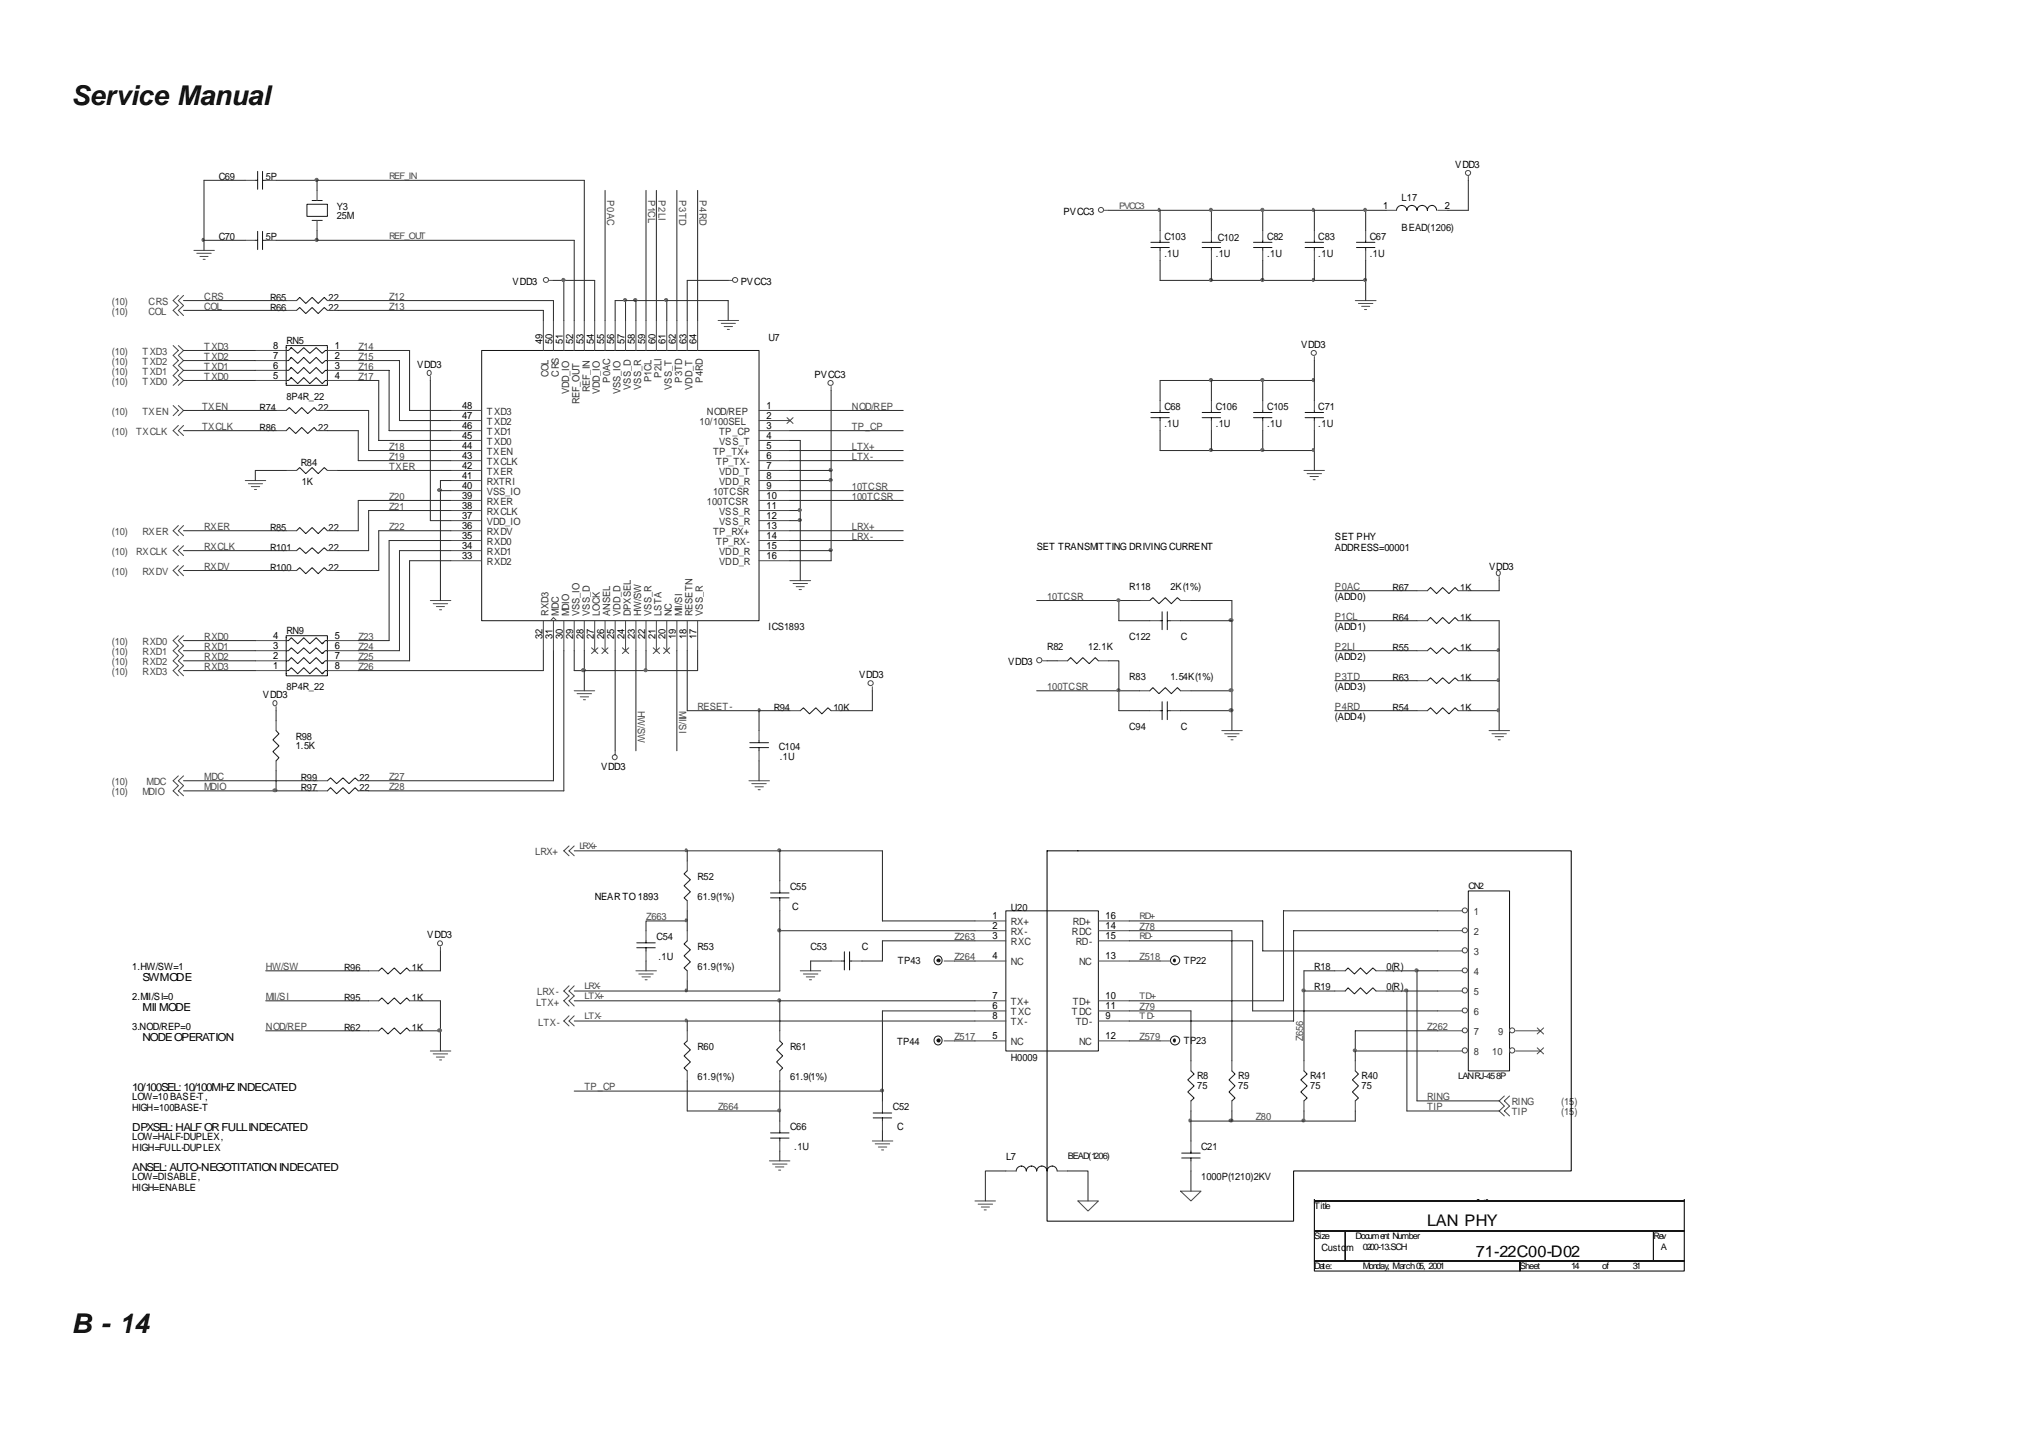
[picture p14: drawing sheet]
<svg xmlns="http://www.w3.org/2000/svg" width="297mm" height="210mm" viewBox="0 0 297 210" stroke-linecap="round" stroke-linejoin="round" font-family="sans-serif">
<defs><g id="words">
<g font-size="4">
<text x="10.5" y="15.4">Service Manual</text>
<text x="10.5" y="195.6">B - 14</text>
</g>
<g font-size="2.3">
<text x="206.6" y="175.8">ÂÅ¤Ñ¹q¸£</text>
<text x="209.6" y="179.9">LAN PHY</text>
<text x="216.7" y="184.5">71-22C00-D02</text>
</g>
<g font-size="1.6">
<text x="20.9" y="144">SW MODE</text>
<text x="20.9" y="148.4">MII MODE</text>
<text x="20.9" y="152.8">NODE OPERATION</text>
<text x="19.4" y="160.1">10/100SEL: 10/100MHZ INDECATED</text>
<text x="19.4" y="166">DPXSEL: HALF OR FULL INDECATED</text>
<text x="19.4" y="171.9">ANSEL: AUTO-NEGOTITATION INDECATED</text>
</g>
<g font-size="1.5" fill="#0d0d0d">
<text x="32.1" y="26.4">C69</text>
<text x="39.1" y="26.4">5P</text>
<text x="205.8" y="29.5">L17</text>
<text x="32.1" y="35.2">C70</text>
<text x="39.1" y="35.2">5P</text>
<text x="49.5" y="30.8">Y3</text>
<text x="49.5" y="32.1">25M</text>
<text x="171" y="35.2">C103</text>
<text x="178.8" y="35.4">C102</text>
<text x="186" y="35.2">C82</text>
<text x="193.6" y="35.2">C83</text>
<text x="201.1" y="35.2">C67</text>
<text x="205.8" y="33.9">BEAD(1206)</text>
<text x="171" y="37.7">.1U</text>
<text x="178.5" y="37.7">.1U</text>
<text x="186" y="37.7">.1U</text>
<text x="193.6" y="37.7">.1U</text>
<text x="201.1" y="37.7">.1U</text>
<text x="39.6" y="44.2">R65</text>
<text x="39.6" y="45.6">R66</text>
<text x="48.2" y="44.2">22</text>
<text x="48.2" y="45.6">22</text>
<text x="42.1" y="50.5">RN5</text>
<text x="112.8" y="50">U7</text>
<text x="42.1" y="58.7">8P4R_22</text>
<text x="38.1" y="60.3">R74</text>
<text x="38.1" y="63.3">R86</text>
<text x="46.7" y="60.3">22</text>
<text x="46.7" y="63.3">22</text>
<text x="171" y="60.2">C68</text>
<text x="171" y="62.7">.1U</text>
<text x="178.5" y="60.2">C106</text>
<text x="178.5" y="62.7">.1U</text>
<text x="186" y="60.2">C105</text>
<text x="186" y="62.7">.1U</text>
<text x="193.6" y="60.2">C71</text>
<text x="193.6" y="62.7">.1U</text>
<text x="44.2" y="68.4">R84</text>
<text x="44.3" y="71.2">1K</text>
<text x="39.6" y="77.9">R85</text>
<text x="48.2" y="77.9">22</text>
<text x="39.6" y="80.9">R101</text>
<text x="39.6" y="83.8">R100</text>
<text x="48.2" y="80.9">22</text>
<text x="48.2" y="83.8">22</text>
<text x="165.8" y="86.6">R118</text>
<text x="171.9" y="86.6">2K(1%)</text>
<text x="204.5" y="86.7">R67</text>
<text x="214.4" y="86.7">1K</text>
<text x="42.1" y="93.1">RN9</text>
<text x="112.8" y="92.5">ICS1893</text>
<text x="153.7" y="95.4">R82</text>
<text x="159.8" y="95.4">12.1K</text>
<text x="165.8" y="93.9">C122</text>
<text x="173.4" y="93.9">C</text>
<text x="204.5" y="95.6">R55</text>
<text x="204.5" y="91.2">R64</text>
<text x="214.4" y="95.6">1K</text>
<text x="214.4" y="91.2">1K</text>
<text x="42.1" y="101.3">8P4R_22</text>
<text x="165.8" y="99.8">R83</text>
<text x="171.9" y="99.8">1.54K(1%)</text>
<text x="204.5" y="100">R63</text>
<text x="214.4" y="100">1K</text>
<text x="113.6" y="104.4">R94</text>
<text x="122.4" y="104.4">10K</text>
<text x="165.8" y="107.2">C94</text>
<text x="173.4" y="107.2">C</text>
<text x="204.5" y="104.4">R54</text>
<text x="214.4" y="104.4">1K</text>
<text x="43.4" y="108.6">R98</text>
<text x="43.4" y="109.9">1.5K</text>
<text x="114.4" y="110.1">C104</text>
<text x="114.5" y="111.6">.1U</text>
<text x="44.2" y="114.6">R99</text>
<text x="44.2" y="116.1">R97</text>
<text x="52.8" y="114.6">22</text>
<text x="52.8" y="116.1">22</text>
<text x="102.4" y="129.2">R52</text>
<text x="116" y="130.6">C55</text>
<text x="102.4" y="132.1">61.9(1%)</text>
<text x="116.3" y="133.6">C</text>
<text x="148.4" y="133.7">U20</text>
<text x="50.5" y="142.5">R96</text>
<text x="60.5" y="142.5">1K</text>
<text x="96.4" y="138">C54</text>
<text x="96.7" y="140.9">.1U</text>
<text x="102.4" y="139.5">R53</text>
<text x="102.4" y="142.4">61.9(1%)</text>
<text x="119" y="139.5">C53</text>
<text x="126.6" y="139.5">C</text>
<text x="131.8" y="141.5">TP43</text>
<text x="173.8" y="141.5">TP22</text>
<text x="193" y="142.4">R18</text>
<text x="203.6" y="142.4">0(R)</text>
<text x="50.5" y="147">R95</text>
<text x="60.5" y="147">1K</text>
<text x="193" y="145.3">R19</text>
<text x="203.6" y="145.3">0(R)</text>
<text x="50.5" y="151.4">R62</text>
<text x="60.5" y="151.4">1K</text>
<text x="102.4" y="154.2">R60</text>
<text x="116" y="154.2">R61</text>
<text x="131.7" y="153.4">TP44</text>
<text x="148.4" y="155.8">H0009</text>
<text x="173.8" y="153.3">TP23</text>
<text x="102.4" y="158.6">61.9(1%)</text>
<text x="116" y="158.6">61.9(1%)</text>
<text x="175.8" y="158.4">R8</text>
<text x="175.8" y="159.9">75</text>
<text x="181.8" y="158.4">R9</text>
<text x="181.8" y="159.9">75</text>
<text x="192.4" y="158.4">R41</text>
<text x="192.4" y="159.9">75</text>
<text x="199.9" y="158.4">R40</text>
<text x="199.9" y="159.9">75</text>
<text x="116" y="165.9">C66</text>
<text x="131.1" y="163">C52</text>
<text x="131.7" y="165.9">C</text>
<text x="116.6" y="168.9">.1U</text>
<text x="147.7" y="170.3">L7</text>
<text x="176.4" y="168.9">C21</text>
<text x="176.4" y="173.3">1000P(1210)2KV</text>
</g>
<g font-size="1.5" fill="#4a4a4a">
<text x="89.1" y="29.4" transform="rotate(90 89.1 29.4)">P0AC</text>
<text x="95.2" y="29.4" transform="rotate(90 95.2 29.4)">P1CL</text>
<text x="96.7" y="29.4" transform="rotate(90 96.7 29.4)">P2LI</text>
<text x="99.7" y="29.4" transform="rotate(90 99.7 29.4)">P3TD</text>
<text x="102.7" y="29.4" transform="rotate(90 102.7 29.4)">P4RD</text>
<text x="16.4" y="44.8">(10)</text>
<text x="16.4" y="46.2">(10)</text>
<text x="21.8" y="44.8">CRS</text>
<text x="21.8" y="46.2">COL</text>
<text x="30" y="44">CRS</text>
<text x="30" y="45.5">COL</text>
<text x="57.1" y="44">Z12</text>
<text x="57.1" y="45.5">Z13</text>
<text x="16.4" y="53.6">(10)</text>
<text x="16.4" y="52.1">(10)</text>
<text x="20.9" y="53.6">TXD2</text>
<text x="20.9" y="52.1">TXD3</text>
<text x="30" y="51.4">TXD3</text>
<text x="30" y="52.8">TXD2</text>
<text x="52.6" y="52.8">Z15</text>
<text x="52.6" y="51.4">Z14</text>
<text x="16.4" y="56.5">(10)</text>
<text x="16.4" y="55">(10)</text>
<text x="20.9" y="56.5">TXD0</text>
<text x="20.9" y="55">TXD1</text>
<text x="30" y="55.8">TXD0</text>
<text x="30" y="54.3">TXD1</text>
<text x="52.6" y="55.8">Z17</text>
<text x="52.6" y="54.3">Z16</text>
<text x="16.4" y="63.8">(10)</text>
<text x="16.4" y="60.9">(10)</text>
<text x="20" y="63.8">TXCLK</text>
<text x="20.9" y="60.9">TXEN</text>
<text x="29.7" y="60.2">TXEN</text>
<text x="29.7" y="63.1">TXCLK</text>
<text x="125.1" y="60.2">NOD/REP</text>
<text x="125.1" y="63.1">TP_CP</text>
<text x="57.1" y="66">Z18</text>
<text x="57.1" y="67.5">Z19</text>
<text x="57.1" y="69">TXER</text>
<text x="125.1" y="67.5">LTX-</text>
<text x="125.1" y="66">LTX+</text>
<text x="125.1" y="71.9">10TCSR</text>
<text x="30" y="77.8">RXER</text>
<text x="57.1" y="73.4">Z20</text>
<text x="57.1" y="74.9">Z21</text>
<text x="57.1" y="77.8">Z22</text>
<text x="125.1" y="77.8">LRX+</text>
<text x="125.1" y="73.4">100TCSR</text>
<text x="16.4" y="81.5">(10)</text>
<text x="16.4" y="78.5">(10)</text>
<text x="20" y="81.5">RXCLK</text>
<text x="20.9" y="78.5">RXER</text>
<text x="30" y="80.7">RXCLK</text>
<text x="30" y="83.7">RXDV</text>
<text x="125.1" y="79.3">LRX-</text>
<text x="16.4" y="84.4">(10)</text>
<text x="20.9" y="84.4">RXDV</text>
<text x="153.7" y="88.1">10TCSR</text>
<text x="196" y="86.6">P0AC</text>
<text x="16.4" y="94.7">(10)</text>
<text x="20.9" y="94.7">RXD0</text>
<text x="30" y="93.9">RXD0</text>
<text x="30" y="95.4">RXD1</text>
<text x="52.6" y="93.9">Z23</text>
<text x="52.6" y="95.4">Z24</text>
<text x="196" y="95.4">P2LI</text>
<text x="196" y="91">P1CL</text>
<text x="16.4" y="96.1">(10)</text>
<text x="16.4" y="97.6">(10)</text>
<text x="16.4" y="99.1">(10)</text>
<text x="20.9" y="96.1">RXD1</text>
<text x="20.9" y="97.6">RXD2</text>
<text x="20.9" y="99.1">RXD3</text>
<text x="30" y="96.9">RXD2</text>
<text x="30" y="98.3">RXD3</text>
<text x="52.6" y="96.9">Z25</text>
<text x="52.6" y="98.3">Z26</text>
<text x="153.7" y="101.3">100TCSR</text>
<text x="196" y="99.8">P3TD</text>
<text x="93.7" y="104.4" transform="rotate(90 93.7 104.4)">HW/SW</text>
<text x="99.7" y="104.4" transform="rotate(90 99.7 104.4)">MII/SI</text>
<text x="102.4" y="104.2">RESET-</text>
<text x="196" y="104.2">P4RD</text>
<text x="16.4" y="115.2">(10)</text>
<text x="16.4" y="116.7">(10)</text>
<text x="20.9" y="116.7">MDIO</text>
<text x="21.5" y="115.2">MDC</text>
<text x="30" y="114.5">MDC</text>
<text x="30" y="116">MDIO</text>
<text x="57.1" y="116">Z28</text>
<text x="57.1" y="114.5">Z27</text>
<text x="78.6" y="125.5">LRX+</text>
<text x="94.9" y="135.1">Z663</text>
<text x="167.3" y="136.5">Z78</text>
<text x="39.1" y="142.4">HW/SW</text>
<text x="140.1" y="138">Z263</text>
<text x="140.1" y="140.9">Z264</text>
<text x="167.3" y="140.9">Z518</text>
<text x="39.1" y="146.8">MII/SI</text>
<text x="78.7" y="147.7">LTX+</text>
<text x="78.9" y="146.1">LRX-</text>
<text x="167.3" y="148.3">Z79</text>
<text x="39.1" y="151.2">NOD/REP</text>
<text x="79" y="150.6">LTX-</text>
<text x="140.1" y="152.7">Z517</text>
<text x="167.3" y="152.7">Z579</text>
<text x="191.3" y="152.8" transform="rotate(-90 191.3 152.8)">Z656</text>
<text x="209.6" y="151.2">Z262</text>
<text x="85.8" y="160">TP_CP</text>
<text x="209.6" y="161.5">RING</text>
<text x="105.4" y="163">Z664</text>
<text x="184.4" y="164.4">Z80</text>
<text x="209.6" y="163">TIP</text>
<text x="222" y="162.2">RING</text>
<text x="222" y="163.7">TIP</text>
<text x="229.2" y="162.2">(15)</text>
<text x="229.2" y="163.7">(15)</text>
</g>
<g font-size="1.5">
<text x="213.7" y="24.6">VDD3</text>
<text x="156.1" y="31.5">PVCC3</text>
<text x="203.1" y="30.7">1</text>
<text x="212.2" y="30.7">2</text>
<text x="75.2" y="41.8">VDD3</text>
<text x="108.8" y="41.8">PVCC3</text>
<text x="40.1" y="51.2">8</text>
<text x="40.1" y="52.7">7</text>
<text x="49.2" y="51.2">1</text>
<text x="49.2" y="52.7">2</text>
<text x="61.2" y="54">VDD3</text>
<text x="79.7" y="50.4" transform="rotate(-90 79.7 50.4)">49</text>
<text x="81.1" y="50.4" transform="rotate(-90 81.1 50.4)">50</text>
<text x="82.7" y="50.4" transform="rotate(-90 82.7 50.4)">51</text>
<text x="84.2" y="50.4" transform="rotate(-90 84.2 50.4)">52</text>
<text x="85.7" y="50.4" transform="rotate(-90 85.7 50.4)">53</text>
<text x="87.2" y="50.4" transform="rotate(-90 87.2 50.4)">54</text>
<text x="88.7" y="50.4" transform="rotate(-90 88.7 50.4)">55</text>
<text x="90.2" y="50.4" transform="rotate(-90 90.2 50.4)">56</text>
<text x="91.7" y="50.4" transform="rotate(-90 91.7 50.4)">57</text>
<text x="93.2" y="50.4" transform="rotate(-90 93.2 50.4)">58</text>
<text x="94.7" y="50.4" transform="rotate(-90 94.7 50.4)">59</text>
<text x="96.2" y="50.4" transform="rotate(-90 96.2 50.4)">60</text>
<text x="97.7" y="50.4" transform="rotate(-90 97.7 50.4)">61</text>
<text x="99.3" y="50.4" transform="rotate(-90 99.3 50.4)">62</text>
<text x="100.8" y="50.4" transform="rotate(-90 100.8 50.4)">63</text>
<text x="102.3" y="50.4" transform="rotate(-90 102.3 50.4)">64</text>
<text x="191" y="51.1">VDD3</text>
<text x="40.1" y="54.2">6</text>
<text x="40.1" y="55.6">5</text>
<text x="49.2" y="54.2">3</text>
<text x="49.2" y="55.6">4</text>
<text x="119.6" y="55.5">PVCC3</text>
<text x="67.9" y="65.9">44</text>
<text x="67.9" y="64.4">45</text>
<text x="67.9" y="63">46</text>
<text x="67.9" y="61.5">47</text>
<text x="67.9" y="60">48</text>
<text x="112.5" y="60">1</text>
<text x="112.5" y="61.5">2</text>
<text x="112.5" y="63">3</text>
<text x="112.5" y="64.4">4</text>
<text x="112.5" y="65.9">5</text>
<text x="67.9" y="71.8">40</text>
<text x="67.9" y="70.3">41</text>
<text x="67.9" y="68.8">42</text>
<text x="67.9" y="67.4">43</text>
<text x="112.5" y="67.4">6</text>
<text x="112.5" y="68.8">7</text>
<text x="112.5" y="70.3">8</text>
<text x="112.5" y="71.8">9</text>
<text x="67.9" y="77.6">36</text>
<text x="67.9" y="76.2">37</text>
<text x="67.9" y="74.7">38</text>
<text x="67.9" y="73.2">39</text>
<text x="112.5" y="73.2">10</text>
<text x="112.5" y="74.7">11</text>
<text x="112.5" y="76.2">12</text>
<text x="112.5" y="77.6">13</text>
<text x="67.9" y="82">33</text>
<text x="67.9" y="80.6">34</text>
<text x="67.9" y="79.1">35</text>
<text x="112.5" y="79.1">14</text>
<text x="112.5" y="80.6">15</text>
<text x="112.5" y="82">16</text>
<text x="152.3" y="80.7">SET TRANSMITTING DRIVING CURRENT</text>
<text x="196" y="79.3">SET PHY</text>
<text x="196" y="80.9">ADDRESS=00001</text>
<text x="218.6" y="83.7">VDD3</text>
<text x="196" y="88.1">(ADD0)</text>
<text x="40.1" y="95.3">3</text>
<text x="40.1" y="93.8">4</text>
<text x="49.2" y="95.3">6</text>
<text x="49.2" y="93.8">5</text>
<text x="79.7" y="93.8" transform="rotate(-90 79.7 93.8)">32</text>
<text x="81.1" y="93.8" transform="rotate(-90 81.1 93.8)">31</text>
<text x="82.7" y="93.8" transform="rotate(-90 82.7 93.8)">30</text>
<text x="84.2" y="93.8" transform="rotate(-90 84.2 93.8)">29</text>
<text x="85.7" y="93.8" transform="rotate(-90 85.7 93.8)">28</text>
<text x="87.2" y="93.8" transform="rotate(-90 87.2 93.8)">27</text>
<text x="88.7" y="93.8" transform="rotate(-90 88.7 93.8)">26</text>
<text x="90.2" y="93.8" transform="rotate(-90 90.2 93.8)">25</text>
<text x="91.7" y="93.8" transform="rotate(-90 91.7 93.8)">24</text>
<text x="93.2" y="93.8" transform="rotate(-90 93.2 93.8)">23</text>
<text x="94.7" y="93.8" transform="rotate(-90 94.7 93.8)">22</text>
<text x="96.2" y="93.8" transform="rotate(-90 96.2 93.8)">21</text>
<text x="97.7" y="93.8" transform="rotate(-90 97.7 93.8)">20</text>
<text x="99.3" y="93.8" transform="rotate(-90 99.3 93.8)">19</text>
<text x="100.8" y="93.8" transform="rotate(-90 100.8 93.8)">18</text>
<text x="102.3" y="93.8" transform="rotate(-90 102.3 93.8)">17</text>
<text x="196" y="92.5">(ADD1)</text>
<text x="40.1" y="98.2">1</text>
<text x="40.1" y="96.7">2</text>
<text x="49.2" y="98.2">8</text>
<text x="49.2" y="96.7">7</text>
<text x="126.1" y="99.5">VDD3</text>
<text x="148" y="97.6">VDD3</text>
<text x="196" y="96.9">(ADD2)</text>
<text x="196" y="101.3">(ADD3)</text>
<text x="38.6" y="102.5">VDD3</text>
<text x="196" y="105.7">(ADD4)</text>
<text x="88.2" y="113">VDD3</text>
<text x="62.7" y="137.7">VDD3</text>
<text x="87.4" y="132.1">NEAR TO 1893</text>
<text x="145.7" y="134.9">1</text>
<text x="145.7" y="136.4">2</text>
<text x="145.7" y="137.8">3</text>
<text x="162.3" y="134.9">16</text>
<text x="162.3" y="136.4">14</text>
<text x="162.3" y="137.8">15</text>
<text x="19.4" y="142.4">1.HW/SW=1</text>
<text x="145.7" y="140.8">4</text>
<text x="162.3" y="140.8">13</text>
<text x="19.4" y="146.8">2.MII/SI=0</text>
<text x="145.7" y="146.7">7</text>
<text x="145.7" y="148.1">6</text>
<text x="145.7" y="149.6">8</text>
<text x="162.3" y="146.7">10</text>
<text x="162.3" y="148.1">11</text>
<text x="162.3" y="149.6">9</text>
<text x="19.4" y="151.2">3.NOD/REP=0</text>
<text x="145.7" y="152.5">5</text>
<text x="162.3" y="152.5">12</text>
<text x="19.4" y="161.5">LOW=10 BASE-T,</text>
<text x="19.4" y="163.1">HIGH=100BASE-T</text>
<text x="19.4" y="167.4">LOW=HALF-DUPLEX,</text>
<text x="19.4" y="169">HIGH=FULL-DUPLEX</text>
<text x="19.4" y="173.3">LOW=DISABLE,</text>
<text x="19.4" y="174.9">HIGH=ENABLE</text>
<text x="194" y="183.7">Custom</text>
</g>
<g font-size="1.5" fill="#343434">
<text x="80.5" y="55.3" transform="rotate(-90 80.5 55.3)">COL</text>
<text x="82.1" y="55.3" transform="rotate(-90 82.1 55.3)">CRS</text>
<text x="83.5" y="57.8" transform="rotate(-90 83.5 57.8)">VDD_IO</text>
<text x="85.1" y="59.2" transform="rotate(-90 85.1 59.2)">REF_OUT</text>
<text x="86.6" y="57.5" transform="rotate(-90 86.6 57.5)">REF_IN</text>
<text x="88.1" y="57.8" transform="rotate(-90 88.1 57.8)">VDD_IO</text>
<text x="89.6" y="56.2" transform="rotate(-90 89.6 56.2)">P0AC</text>
<text x="91.1" y="57.8" transform="rotate(-90 91.1 57.8)">VSS_IO</text>
<text x="92.6" y="57.2" transform="rotate(-90 92.6 57.2)">VSS_D</text>
<text x="94.1" y="57.2" transform="rotate(-90 94.1 57.2)">VSS_R</text>
<text x="95.7" y="56" transform="rotate(-90 95.7 56)">P1CL</text>
<text x="97.1" y="55.4" transform="rotate(-90 97.1 55.4)">P2LI</text>
<text x="98.7" y="57.2" transform="rotate(-90 98.7 57.2)">VSS_T</text>
<text x="100.1" y="56.2" transform="rotate(-90 100.1 56.2)">P3TD</text>
<text x="101.7" y="57.2" transform="rotate(-90 101.7 57.2)">VDD_T</text>
<text x="103.2" y="56.2" transform="rotate(-90 103.2 56.2)">P4RD</text>
<text x="71.5" y="65.3">TXD0</text>
<text x="71.5" y="63.8">TXD1</text>
<text x="71.5" y="62.4">TXD2</text>
<text x="71.5" y="60.9">TXD3</text>
<text x="102.7" y="62.4">10/100SEL</text>
<text x="103.8" y="60.9">NOD/REP</text>
<text x="105.6" y="63.8">TP_CP</text>
<text x="105.6" y="65.3">VSS_T</text>
<text x="71.5" y="71.2">RXTRI</text>
<text x="71.5" y="69.7">TXER</text>
<text x="71.5" y="68.2">TXCLK</text>
<text x="71.5" y="66.8">TXEN</text>
<text x="104.7" y="66.8">TP_TX+</text>
<text x="105.1" y="68.2">TP_TX-</text>
<text x="105.6" y="69.7">VDD_T</text>
<text x="105.6" y="71.2">VDD_R</text>
<text x="71.5" y="77.1">VDD_IO</text>
<text x="71.5" y="75.6">RXCLK</text>
<text x="71.5" y="74.1">RXER</text>
<text x="71.5" y="72.7">VSS_IO</text>
<text x="103.8" y="74.1">100TCSR</text>
<text x="104.7" y="72.7">10TCSR</text>
<text x="105.6" y="75.6">VSS_R</text>
<text x="105.6" y="77.1">VSS_R</text>
<text x="71.5" y="82.9">RXD2</text>
<text x="71.5" y="81.5">RXD1</text>
<text x="71.5" y="80">RXD0</text>
<text x="71.5" y="78.5">RXDV</text>
<text x="104.7" y="78.5">TP_RX+</text>
<text x="105.1" y="80">TP_RX-</text>
<text x="105.6" y="81.5">VDD_R</text>
<text x="105.6" y="82.9">VDD_R</text>
<text x="80.5" y="90.4" transform="rotate(-90 80.5 90.4)">RXD3</text>
<text x="82.1" y="90.4" transform="rotate(-90 82.1 90.4)">MDC</text>
<text x="83.5" y="90.4" transform="rotate(-90 83.5 90.4)">MDIO</text>
<text x="85.1" y="90.4" transform="rotate(-90 85.1 90.4)">VSS_IO</text>
<text x="86.6" y="90.4" transform="rotate(-90 86.6 90.4)">VSS_D</text>
<text x="88.1" y="90.4" transform="rotate(-90 88.1 90.4)">LOCK</text>
<text x="89.6" y="90.4" transform="rotate(-90 89.6 90.4)">ANSEL</text>
<text x="91.1" y="90.4" transform="rotate(-90 91.1 90.4)">VDD_D</text>
<text x="92.6" y="90.4" transform="rotate(-90 92.6 90.4)">DPXSEL</text>
<text x="94.1" y="90.4" transform="rotate(-90 94.1 90.4)">HW/SW</text>
<text x="95.7" y="90.4" transform="rotate(-90 95.7 90.4)">VSS_R</text>
<text x="97.1" y="90.4" transform="rotate(-90 97.1 90.4)">LSTA</text>
<text x="98.7" y="90.4" transform="rotate(-90 98.7 90.4)">NC</text>
<text x="100.1" y="90.4" transform="rotate(-90 100.1 90.4)">MII/SI</text>
<text x="101.7" y="90.4" transform="rotate(-90 101.7 90.4)">RESETN</text>
<text x="103.2" y="90.4" transform="rotate(-90 103.2 90.4)">VSS_R</text>
<text x="148.4" y="135.8">RX+</text>
<text x="148.4" y="137.3">RX-</text>
<text x="157.4" y="137.3">RDC</text>
<text x="157.5" y="135.8">RD+</text>
<text x="216.4" y="134.3">1</text>
<text x="216.4" y="137.3">2</text>
<text x="148.4" y="138.7">RXC</text>
<text x="148.4" y="141.7">NC</text>
<text x="158" y="138.7">RD-</text>
<text x="158.4" y="141.7">NC</text>
<text x="216.4" y="140.2">3</text>
<text x="216.4" y="143.1">4</text>
<text x="148.4" y="147.5">TX+</text>
<text x="148.4" y="149">TXC</text>
<text x="157.4" y="149">TDC</text>
<text x="157.5" y="147.5">TD+</text>
<text x="216.4" y="146.1">5</text>
<text x="216.4" y="149">6</text>
<text x="148.4" y="150.5">TX-</text>
<text x="148.4" y="153.4">NC</text>
<text x="158" y="150.5">TD-</text>
<text x="158.4" y="153.4">NC</text>
<text x="216.4" y="152">7</text>
<text x="216.4" y="154.9">8</text>
<text x="219.1" y="154.9">10</text>
<text x="220" y="152">9</text>
</g>
<g font-size="1.3" fill="#4a4a4a">
<text x="57.1" y="26.2">REF_IN</text>
<text x="57.1" y="35">REF_OUT</text>
<text x="164.3" y="30.6">PVCC3</text>
<text x="85.1" y="124.6">LRX+</text>
<text x="167.3" y="137.8">RD-</text>
<text x="167.3" y="134.9">RD+</text>
<text x="85.8" y="146.6">LTX+</text>
<text x="85.8" y="149.6">LTX-</text>
<text x="85.8" y="145.2">LRX-</text>
<text x="167.3" y="146.6">TD+</text>
<text x="167.3" y="149.6">TD-</text>
</g>
<g font-size="1.3" fill="#0d0d0d">
<text x="215.6" y="130.5">CN2</text>
<text x="214.1" y="158.4">LAN RJ-45 8P</text>
<text x="156.8" y="170.1">BEAD(1206)</text>
</g>
<g font-size="1.3">
<text x="193" y="177.5">Title</text>
<text x="193" y="181.9">Size</text>
<text x="199" y="181.9">Document Number</text>
<text x="200.1" y="183.5">0200-13.SCH</text>
<text x="242.8" y="181.9">Rev</text>
<text x="243.9" y="183.5">A</text>
<text x="193" y="186.3">Date:</text>
<text x="200.1" y="186.3">Monday, March 05, 2001</text>
<text x="223.2" y="186.3">Sheet</text>
<text x="230.7" y="186.3">14</text>
<text x="235.2" y="186.3">of</text>
<text x="239.8" y="186.3">31</text>
</g>
</g></defs>
<path d="M193 173.4h54.3v2.9h-54.3zM193 176.3h54.3v4.4h-54.3zM193 180.7h4.5v4.4h-4.5zM193 185.1h30.2v1.5h-30.2zM197.5 180.7h45.3v4.4h-45.3zM223.2 185.1h24.1v1.5h-24.1zM242.8 180.7h4.5v4.4h-4.5z" fill="none" stroke="#000" stroke-width=".15"/>
<g fill="none" stroke="#4a4a4a" stroke-width=".15">
<path d="M28.5 36.8h3M28.9 37.2h2.1M29.4 37.6h1.1M29.8 38.1h.3M162.2 30.9h.6M170.3 33.8v1.5M170.3 36.8v1.4M177.9 33.8v1.5M177.9 36.8v1.4M185.4 33.8v1.5M185.4 36.8v1.4M193 33.8v1.5"/>
<path d="M193 36.8v1.4M200.5 33.8v1.5M200.5 36.8v1.4M203.5 30.9h1.6M211.1 30.9h1.5M215.6 25.9v.6M25.4 50.7l.8 .7-.8 .8 .8 .7-.8 .7 .8 .8-.8 .7 .8 .7-.8 .8M25.4 59.5l.8 .8-.8 .7M26.2 50.7l.7 .7-.7 .8 .7 .7-.7 .7 .7 .8-.7 .7 .7 .7-.7 .8M26.2 59.5l.7 .8-.7 .7M26.2 43.4l-.8 .7 .8 .7-.8 .8 .8 .7M26.9 43.4l-.7 .7 .7 .7-.7 .8 .7 .7"/>
<path d="M42 44.1h1.5M42 45.6h1.5M48.1 44.1h1.5M48.1 45.6h1.5M62.9 54.4a.35 .35 0 0 1 .4 .3 .35 .35 0 0 1-.4 .4 .45 .45 0 0 1 0-.7zM63.2 55.3v.5M79.8 47v4.4M80.7 41.2h.6M81.3 47v4.4M82.8 47v4.4M84.3 47v4.4M85.8 47v4.4"/>
<path d="M87.3 47v4.4M88.8 47v4.4M90.3 47v4.4M91.8 47v4.4M93.4 47v4.4M94.9 47v4.4M96.4 47v4.4M97.9 47v4.4M99.4 47v4.4M100.9 47v4.4M102.4 47v4.4M105.4 47h3"/>
<path d="M105.9 47.5h2.1M106.3 47.9h1.3M106.8 48.4h.3M106.9 41.2h.7M122 56.7v.6M170.3 58.8v1.5M177.9 58.8v1.5M185.4 58.8v1.5M193 52.3v.6M193 58.8v1.5M199 44.1h3M199.5 44.5h2.1"/>
<path d="M199.9 45h1.2M200.4 45.4h.2M26.2 62.5l-.8 .7 .8 .7M26.2 77.1l-.8 .8 .8 .7M26.9 62.5l-.7 .7 .7 .7M26.9 77.1l-.7 .8 .7 .7M36 70.5h3M36.5 71h2M36.9 71.4h1.2M37.4 71.8h.3M40.5 60.3h1.5M40.5 63.2h1.5"/>
<path d="M42 69.1h1.5M42 77.9h1.5M46.5 60.3h1.6M46.5 63.2h1.6M48.1 69.1h1.5M48.1 77.9h1.5M66.2 70.5h4.5M66.2 69.1h4.5M66.2 60.3h4.5M66.2 63.2h4.5M66.2 77.9h4.5M66.2 61.7h4.5"/>
<path d="M66.2 64.7h4.5M66.2 66.1h4.5M66.2 67.6h4.5M66.2 72h4.5M66.2 73.5h4.5M66.2 74.9h4.5M66.2 76.4h4.5M66.2 79.3h4.5M111.4 70.5h4.6M111.4 69.1h4.6M111.4 60.3h4.6M111.4 63.2h4.6"/>
<path d="M111.4 77.9h4.6M111.4 61.7h4.6M111.4 64.7h4.6M111.4 66.1h4.6M111.4 67.6h4.6M111.4 72h4.6M111.4 73.5h4.6M111.4 74.9h4.6M111.4 76.4h4.6M111.4 79.3h4.6M170.3 61.7v1.5M177.9 61.7v1.5"/>
<path d="M185.4 61.7v1.5M191.5 69.1h3M191.9 69.5h2.1M192.4 69.9h1.2M192.8 70.4h.3M193 61.7v1.5M26.2 80.1l-.8 .7 .8 .7M26.2 83l-.8 .7 .8 .8M26.2 93.3l-.8 .7 .8 .8-.8 .7 .8 .7-.8 .8 .8 .7-.8 .7 .8 .8M26.9 80.1l-.7 .7 .7 .7M26.9 83l-.7 .7 .7 .8M26.9 93.3l-.7 .7 .7 .8-.7 .7 .7 .7-.7 .8 .7 .7-.7 .7 .7 .8"/>
<path d="M42 80.8h1.5M42 83.7h1.5M48.1 80.8h1.5M48.1 83.7h1.5M63.2 88.1h3M63.6 88.6h2.1M64.1 89h1.2M64.5 89.5h.3M66.2 80.8h4.5M66.2 82.3h4.5M79.8 91.1v4.4M80.8 91.1l.5-.5 .4 .5"/>
<path d="M81.3 91.1v4.4M82.8 91.1v4.4M84.3 91.1v4.4M85.8 91.1v4.4M87.3 91.1v4.4M88.8 91.1v4.4M90.3 91.1v4.4M91.8 91.1v4.4M93.4 91.1v4.4M94.9 91.1v4.4M96.4 91.1v4.4M97.9 91.1v4.4"/>
<path d="M99.4 91.1v4.4M100.9 91.1v4.4M102.4 91.1v4.4M111.4 80.8h4.6M111.4 82.3h4.6M116 85.2h3M116.4 85.7h2.2M116.9 86.1h1.2M117.3 86.5h.4M153.1 97h.6M167.3 88.1h1.5M168.8 91.1h1.5"/>
<path d="M171.9 91.1h1.4M173.3 88.1h1.6M208.1 99.9h1.5M208.1 95.5h1.5M214.1 99.9h1.5M214.1 95.5h1.5M219.8 83.8a.35 .35 0 0 1 .5 .3 .35 .35 0 0 1-.5 .4 .45 .45 0 0 1 0-.7zM220.1 84.6v.6M26.2 113.9l-.8 .7 .8 .7-.8 .8 .8 .7M26.9 113.9l-.7 .7 .7 .7-.7 .8 .7 .7M40.2 102.9a.35 .35 0 0 1 .5 .3 .35 .35 0 0 1-.5 .3 .45 .45 0 0 1 0-.6zM40.5 103.7v.6"/>
<path d="M40.5 105.8v1.4M40.5 111.7v1.4M46.5 114.6h1.6M46.5 116.1h1.6M52.6 114.6h1.5M52.6 116.1h1.5M84.3 101.4h3M84.7 101.8h2.2M85.2 102.3h1.2M85.7 102.7h.3M90.3 110.2v.6M110 114.6h3"/>
<path d="M110.4 115h2.1M110.9 115.5h1.2M111.3 115.9h.3M111.4 107.2v1.5M111.4 110.2v1.5M116 104.3h1.5M122 104.3h1.6M128.1 100.8v.6M167.3 101.4h1.5M168.8 104.3h1.5M171.9 104.3h1.4M173.3 101.4h1.6"/>
<path d="M179.4 107.2h3M179.8 107.7h2.1M180.3 108.1h1.2M180.8 108.6h.2M208.1 104.3h1.5M214.1 104.3h1.5M218.6 107.2h3M219.1 107.7h2.1M219.5 108.1h1.3M220 108.6h.3M64.7 139v.6M83.6 124.2l-.8 .7 .8 .7"/>
<path d="M84.3 124.2l-.7 .7 .7 .7M143.2 135.2h4.5M143.2 136.6h4.5M143.2 138.1h4.5M161.3 135.2h4.5M161.3 136.6h4.5M161.3 138.1h4.5M54.1 142.5h1.5M54.1 146.9h1.5M54.1 151.3h1.5M60.1 142.5h1.6M60.1 146.9h1.6"/>
<path d="M60.1 151.3h1.6M63.2 154.3h3M63.6 154.7h2.1M64.1 155.2h1.2M64.5 155.6h.3M83.6 149.1l-.8 .8 .8 .7M83.6 144.7l-.8 .8 .8 .7-.8 .7 .8 .8M84.3 149.1l-.7 .8 .7 .7M84.3 144.7l-.7 .8 .7 .7-.7 .7 .7 .8M93.4 142.5h3M93.8 143h2.1M94.3 143.4h1.2"/>
<path d="M94.7 143.8h.3M117.5 142.5h3M118 143h2.1M118.4 143.4h1.2M118.9 143.8h.3M122 141.1h1.6M125 141.1h1.6M143.2 146.9h4.5M143.2 141.1h4.5M143.2 148.4h4.5M143.2 149.9h4.5M143.2 152.8h4.5"/>
<path d="M161.3 146.9h4.5M161.3 141.1h4.5M161.3 148.4h4.5M161.3 149.9h4.5M161.3 152.8h4.5M174.9 155.7v1.5M180.9 155.7v1.5M191.5 155.7v1.5M199 155.7v1.5M113 170.4h3M113.4 170.9h2.2M113.9 171.3h1.2"/>
<path d="M114.3 171.8h.3M128.1 167.5h3M128.5 167.9h2.1M129 168.4h1.2M129.4 168.8h.3M143.2 176.3h3M143.6 176.7h2.1M144.1 177.2h1.2M144.5 177.6h.3M158.3 176.3h3l-1.5 1.5zM173.3 174.8h3l-1.4 1.5zM174.9 161.6v1.5"/>
<path d="M180.9 161.6v1.5M191.5 161.6v1.5M199 161.6v1.5M220.9 160.9l-.8 .7 .8 .8-.8 .7 .8 .7M221.6 160.9l-.7 .7 .7 .8-.7 .7 .7 .7"/>
<circle cx="161.7" cy="30.8" r=".37"/>
<circle cx="215.6" cy="25.4" r=".37"/>
<circle cx="80.2" cy="41.1" r=".37"/>
<circle cx="107.9" cy="41.1" r=".37"/>
<circle cx="122" cy="56.2" r=".37"/>
<circle cx="192.9" cy="51.8" r=".37"/>
<circle cx="152.6" cy="96.9" r=".38"/>
<circle cx="90.3" cy="111.2" r=".36"/>
<circle cx="127.8" cy="100.3" r=".37"/>
<circle cx="64.6" cy="138.5" r=".36"/>
</g>
<g fill="none" stroke="#1b1b1b" stroke-width=".15">
<path d="M169 36.3h2.7M169 35.6h2.7M170.3 35.3v.3M170.3 36.3v.5M176.5 36.3h2.7M176.5 35.6h2.7M177.9 35.3v.3M177.9 36.3v.5M184.1 36.3h2.7M184.1 35.6h2.7M185.4 35.3v.3M185.4 36.3v.5"/>
<path d="M191.6 36.3h2.7M191.6 35.6h2.7M193 35.3v.3M193 36.3v.5M199.2 36.3h2.7M199.2 35.6h2.7M200.5 35.3v.3M200.5 36.3v.5M205.1 30.9a.76 .76 0 0 1 .7-.7 .76 .76 0 0 1 .8 .7 .74 .74 0 0 1 .7-.7 .74 .74 0 0 1 .8 .7 .76 .76 0 0 1 .7-.7 .76 .76 0 0 1 .8 .7 .68 .68 0 0 1 .7-.7 .68 .68 0 0 1 .6 .7M43.5 44.1l.5-.4 .9 .8 .9-.8 .9 .8 .9-.8 .5 .4M43.5 45.6l.5-.5 .9 .9 .9-.9 .9 .9 .9-.9 .5 .5M70.7 51.4h40.7v39.7h-40.7z"/>
<path d="M42 60.3l.5-.5 .9 .9 .9-.9 .9 .9 .9-.9 .4 .5M42 63.2l.5-.5 .9 .9 .9-.9 .9 .9 .9-.9 .4 .5M43.5 77.9l.5-.5 .9 .9 .9-.9 .9 .9 .9-.9 .5 .5M43.5 69.1l.5-.5 .9 .9 .9-.9 .9 .9 .9-.9 .5 .5M169 61.3h2.7M169 60.5h2.7M170.3 60.3v.2M170.3 61.3v.4M176.5 61.3h2.7M176.5 60.5h2.7M177.9 60.3v.2M177.9 61.3v.4"/>
<path d="M184.1 61.3h2.7M184.1 60.5h2.7M185.4 60.3v.2M185.4 61.3v.4M191.6 61.3h2.7M191.6 60.5h2.7M193 60.3v.2M193 61.3v.4M43.5 80.8l.5-.4 .9 .8 .9-.8 .9 .8 .9-.8 .5 .4M43.5 83.7l.5-.4 .9 .9 .9-.9 .9 .9 .9-.9 .5 .4M168.8 88.1l.5-.4 .9 .9 .9-.9 .9 .9 .9-.9 .4 .4M170.3 91.1h.3"/>
<path d="M170.6 89.8v2.6M171.4 89.8v2.6M171.4 91.1h.5M209.6 99.9l.4-.4 .9 .8 .9-.8 1 .8 .8-.8 .5 .4M209.6 95.5l.4-.4 .9 .8 .9-.8 1 .8 .8-.8 .5 .4M40.5 107.2l.5 .5-.9 .9 .9 .9-.9 .8 .9 .9-.5 .5M48.1 114.6l.4-.4 .9 .8 1-.8 .8 .8 .9-.8 .5 .4M48.1 116.1l.4-.5 .9 .9 1-.9 .8 .9 .9-.9 .5 .5M110.1 109.7h2.7M110.1 109h2.7M111.4 108.7v.3M111.4 109.7v.5"/>
<path d="M117.5 104.3l.5-.4 .9 .9 .9-.9 .9 .9 .9-.9 .4 .4M168.8 101.4l.5-.5 .9 .9 .9-.9 .9 .9 .9-.9 .4 .5M170.3 104.3h.3M170.6 103v2.6M171.4 104.3h.5M171.4 103v2.6M209.6 104.3l.4-.4 .9 .9 .9-.9 1 .9 .8-.9 .5 .4M124 139.7v2.7M124.7 139.7v2.7M147.7 133.7h13.6v20.6h-13.6zM215.6 130.8h6v26.4h-6zM55.6 146.9l.5-.4 .9 .9 .9-.9 .9 .9 .9-.9 .4 .4"/>
<path d="M55.6 142.5l.5-.4 .9 .9 .9-.9 .9 .9 .9-.9 .4 .4M55.6 151.3l.5-.4 .9 .9 .9-.9 .9 .9 .9-.9 .4 .4M123.6 141.1h.4M124.7 141.1h.3M174.9 157.2l.4 .5-.9 .8 .9 .9-.9 .9 .9 .9-.4 .4M180.9 157.2l.4 .5-.8 .8 .8 .9-.8 .9 .8 .9-.4 .4M191.5 157.2l.4 .5-.9 .8 .9 .9-.9 .9 .9 .9-.4 .4M199 157.2l.5 .5-.9 .8 .9 .9-.9 .9 .9 .9-.5 .4"/>
</g>
<path d="M115.6 61.3l.8 .9M116.4 61.3l-.8 .9M86.9 95.1l.9 .8M87.8 95.1l-.9 .8M88.4 95.1l.9 .8M89.3 95.1l-.9 .8M91.4 95.1l.9 .8M92.3 95.1l-.9 .8M95.9 95.1l.9 .8M96.8 95.1l-.9 .8M97.4 95.1l.9 .8M98.3 95.1l-.9 .8" fill="none" stroke="#4b4b4b" stroke-width=".15"/>
<circle cx="215.1" cy="133.6" r=".37" fill="#fff" stroke="#4a4a4a" stroke-width=".15"/>
<path d="M211.1 133.7h3.6" fill="none" stroke="#4a4a4a" stroke-width=".15"/>
<circle cx="215.1" cy="136.6" r=".37" fill="#fff" stroke="#4a4a4a" stroke-width=".15"/>
<path d="M211.1 136.6h3.6" fill="none" stroke="#4a4a4a" stroke-width=".15"/>
<circle cx="215.1" cy="139.5" r=".38" fill="#fff" stroke="#4a4a4a" stroke-width=".15"/>
<path d="M211.1 139.6h3.6" fill="none" stroke="#4a4a4a" stroke-width=".15"/>
<circle cx="215.1" cy="142.4" r=".37" fill="#fff" stroke="#4a4a4a" stroke-width=".15"/>
<path d="M211.1 142.5h3.6" fill="none" stroke="#4a4a4a" stroke-width=".15"/>
<circle cx="215.1" cy="145.4" r=".38" fill="#fff" stroke="#4a4a4a" stroke-width=".15"/>
<path d="M211.1 145.5h3.6" fill="none" stroke="#4a4a4a" stroke-width=".15"/>
<circle cx="215.1" cy="148.3" r=".37" fill="#fff" stroke="#4a4a4a" stroke-width=".15"/>
<path d="M211.1 148.4h3.6" fill="none" stroke="#4a4a4a" stroke-width=".15"/>
<circle cx="215.1" cy="151.2" r=".37" fill="#fff" stroke="#4a4a4a" stroke-width=".15"/>
<path d="M211.1 151.3h3.6" fill="none" stroke="#4a4a4a" stroke-width=".15"/>
<circle cx="215.1" cy="154.2" r=".38" fill="#fff" stroke="#4a4a4a" stroke-width=".15"/>
<path d="M211.1 154.3h3.6" fill="none" stroke="#4a4a4a" stroke-width=".15"/>
<circle cx="222" cy="151.2" r=".37" fill="#fff" stroke="#4a4a4a" stroke-width=".15"/>
<path d="M222.5 151.3h3.7" fill="none" stroke="#4a4a4a" stroke-width=".15"/>
<circle cx="222" cy="154.2" r=".38" fill="#fff" stroke="#4a4a4a" stroke-width=".15"/>
<g fill="none" stroke="#4a4a4a" stroke-width=".15">
<path d="M36 26.5h1.5M36 35.3h1.5M39 26.5h1.5M39 35.3h1.5M46.5 28v1.4M46.5 32.4v1.4M37.5 51.4h4.5M37.5 52.9h4.5M37.5 54.4h4.5M37.5 55.8h4.5M48.1 51.4h4.5M48.1 52.9h4.5"/>
<path d="M48.1 54.4h4.5M48.1 55.8h4.5M37.5 98.4h4.5M37.5 97h4.5M37.5 95.5h4.5M37.5 94h4.5M48.1 98.4h4.5M48.1 97h4.5M48.1 95.5h4.5M48.1 94h4.5M155.2 97h1.5M161.3 97h1.5"/>
<path d="M208.1 86.7h1.5M208.1 91.1h1.5M214.1 86.7h1.5M214.1 91.1h1.5M94.9 136.6v1.5M94.9 139.6v1.5M100.9 126.4v1.4M100.9 132.2v1.5M100.9 136.6v1.5M114.5 129.3v1.5M114.5 132.2v1.5M100.9 142.5v1.5"/>
<path d="M100.9 151.3v1.5M100.9 157.2v1.5M114.5 151.3v1.5M114.5 157.2v1.5M138.6 141.1h1.6M138.6 152.8h1.6M170.3 141.1h1.6M170.3 152.8h1.6M196 142.5h1.5M196 145.5h1.5M202 142.5h1.5M202 145.5h1.5"/>
<path d="M222.5 154.3h3.7M114.5 164.6v1.4M114.5 167.5v1.5M129.6 161.6v1.5M129.6 164.6v1.4M147.7 171.9h1.5M155.2 171.9h1.5M174.9 167.5v1.5M174.9 170.4v1.5"/>
</g>
<path d="M225.7 150.9l.9 .9M225.7 153.8l.9 .9M226.6 150.9l-.9 .9M226.6 153.8l-.9 .9" fill="none" stroke="#4b4b4b" stroke-width=".15"/>
<g fill="none" stroke="#1b1b1b" stroke-width=".15">
<path d="M37.5 26.5h.3M37.5 35.3h.3M37.8 25.2v2.6M37.8 34v2.6M38.5 26.5h.5M38.5 25.2v2.6M38.5 34v2.6M38.5 35.3h.5M45.1 30h3v1.8h-3zM45.8 29.4h1.5M45.8 32.4h1.5M42 51.4h.4l.4-.4 .9 .9 .9-.9 .9 .9 .9-.9 .9 .9 .5-.5h.3"/>
<path d="M42 52.9h.4l.4-.4 .9 .9 .9-.9 .9 .9 .9-.9 .9 .9 .5-.5h.3M42 54.4h.4l.4-.5 .9 .9 .9-.9 .9 .9 .9-.9 .9 .9 .5-.4h.3M42 55.8h.4l.4-.4 .9 .9 .9-.9 .9 .9 .9-.9 .9 .9 .5-.5h.3M42 50.7h6.1v5.9h-6.1zM42.8 51l-.1 .1M42.8 52.5l-.1 .1M42.8 53.9l-.1 .2M42.8 55.4l-.1 .2M42 98.4h.4l.4-.4 .9 .9 .9-.9 .9 .9 .9-.9 .9 .9 .5-.5h.3M42 97h.4l.4-.5 .9 .9 .9-.9 .9 .9 .9-.9 .9 .9 .5-.4h.3M42 95.5h.4l.4-.4 .9 .8 .9-.8 .9 .8 .9-.8 .9 .8 .5-.4h.3M42 94h.4l.4-.4 .9 .9 .9-.9 .9 .9 .9-.9 .9 .9 .5-.5h.3"/>
<path d="M42 93.3h6.1v5.9h-6.1zM47.5 98.7l-.2 .2M47.5 97.3l-.2 .1M47.5 95.8l-.2 .1M47.5 94.3l-.2 .2M156.7 97l.5-.5 .9 .9 .9-.9 .9 .9 .9-.9 .5 .5M209.6 86.7l.4-.5 .9 .9 .9-.9 1 .9 .8-.9 .5 .5M209.6 91.1l.4-.5 .9 .9 .9-.9 1 .9 .8-.9 .5 .5M93.5 139.1h2.7M93.5 138.4h2.7M94.9 138.1v.3M94.9 139.1v.5"/>
<path d="M100.9 127.8l-.5 .5 1 .8-1 .9 1 .9-1 .9 .5 .4M100.9 138.1l-.5 .5 1 .8-1 .9 1 .9-1 .9 .5 .4M113.1 131.8h2.8M113.1 131.1h2.8M114.5 130.8v.3M114.5 131.8v.4M100.9 152.8l-.5 .4 1 .9-1 .9 1 .9-1 .9 .5 .4M114.5 152.8l.4 .4-.9 .9 .9 .9-.9 .9 .9 .9-.4 .4M197.5 142.5l.4-.4 1 .9 .9-.9 .8 .9 1-.9 .4 .4M197.5 145.5l.4-.5 1 .9 .9-.9 .8 .9 1-.9 .4 .5M113.1 167.1h2.8M113.1 166.3h2.8"/>
<path d="M114.5 166v.3M114.5 167.1v.4M128.2 164.1h2.7M128.2 163.4h2.7M129.6 163.1v.3M129.6 164.1v.5M149.2 171.9a.74 .74 0 0 1 .8-.7 .74 .74 0 0 1 .7 .7 .76 .76 0 0 1 .8-.7 .76 .76 0 0 1 .7 .7 .76 .76 0 0 1 .8-.7 .76 .76 0 0 1 .7 .7 .74 .74 0 0 1 .8-.7 .74 .74 0 0 1 .7 .7M173.5 170h2.7M173.5 169.3h2.7M174.9 169v.3M174.9 170v.4"/>
<circle cx="137.7" cy="140.9" r=".62"/>
<circle cx="137.7" cy="152.7" r=".62"/>
<circle cx="172.5" cy="141" r=".67"/>
<circle cx="172.5" cy="152.7" r=".67"/>
</g>
<g fill="#1b1b1b" stroke="#1b1b1b" stroke-width=".15">
<path d="M172.3 140.8h.2v.3v.1l-.2-.2z" fill-rule="evenodd"/>
<path d="M172.3 152.6l.2-.1v.1v.3v.1l-.2-.3z" fill-rule="evenodd"/>
<path d="M137.6 140.8h.4v.3h-.4v-.1z" fill-rule="evenodd"/>
<path d="M137.6 152.6l.2-.1 .2 .1v.3l-.2 .1-.2-.1v-.2z" fill-rule="evenodd"/>
</g>
<path d="M153.7 124.9h77v47h-40.8v7.3h-36.2z" fill="none" stroke="#000" stroke-width=".15"/>
<g fill="none" stroke="#2b2b2b" stroke-width=".15">
<path d="M30 35.3h6M36 26.5h-6v10.3M40.5 26.5h45.3v20.5M40.5 35.3h6M46.5 33.8v1.5h37.8v11.7M46.5 26.5v1.5M88.8 28v19M94.9 28v19M96.4 28v19M99.4 28v19M102.4 28v19M162.8 30.9h40.7"/>
<path d="M170.3 38.2v3h30.2M170.3 30.9v2.9M177.9 30.9v2.9M177.9 38.2v3M185.4 30.9v2.9M185.4 38.2v3M193 30.9v2.9M193 38.2v3M200.5 30.9v2.9M200.5 38.2v5.9M215.6 26.5v4.4h-3M26.9 44.1h15.1"/>
<path d="M26.9 45.6h15.1M26.9 51.4h10.6M26.9 52.9h10.6M26.9 55.8h10.6M26.9 54.4h10.6M49.6 44.1h31.7v2.9M49.6 45.6h30.2v1.4M52.6 51.4h7.5v8.9h6.1M52.6 54.4h4.5v8.8h9.1M52.6 55.8h3v8.9h10.6M52.6 52.9h6.1v8.8h7.5M63.2 55.8v20.6h3"/>
<path d="M81.3 41.2h6v5.8M82.8 41.2v5.8M90.3 47v-2.9h16.6v2.9M91.8 44.1v2.9M93.4 44.1v2.9M97.9 44.1v2.9M106.9 41.2h-6v5.8M122 57.3v25h-6M177.9 55.8v3M185.4 55.8v3M193 52.9v5.9M193 55.8h-22.7v3"/>
<path d="M26.9 60.3h13.6M26.9 63.2h13.6M26.9 77.9h15.1M42 69.1h-4.5v1.4M48.1 60.3h6v5.8h12.1M48.1 63.2h4.5v4.4h13.6M49.6 69.1h16.6M64.7 72h1.5M66.2 73.5h-13.6v4.4h-3M66.2 74.9h-12.1v5.9h-4.5M66.2 77.9h-10.6v5.8h-6M66.2 79.3h-9.1v14.7h-4.5"/>
<path d="M66.2 70.5h-1.5v17.6M116 60.3h16.6M116 63.2h16.6M116 66.1h16.6M116 67.6h16.6M116 69.1h6M116 73.5h16.6M116 74.9h1.5M116 77.9h16.6M116 79.3h16.6M116 70.5h6M116 76.4h1.5"/>
<path d="M116 64.7h1.5v20.5M116 72h16.6M170.3 63.2v2.9h22.7M177.9 63.2v2.9M185.4 63.2v2.9M193 63.2v5.9M26.9 80.8h15.1M26.9 83.7h15.1M26.9 94h10.6M26.9 95.5h10.6M26.9 97h10.6M26.9 98.4h10.6"/>
<path d="M66.2 80.8h-7.5v14.7h-6.1M66.2 82.3h-6.1v14.7h-7.5M79.8 95.5v2.9h-27.2M81.3 95.5v19.1h-27.2M82.8 95.5v20.6h-28.7M84.3 95.5v2.9h18.1v-2.9M85.8 95.5v5.9M90.3 95.5v14.7M93.4 95.5v14.7M94.9 95.5v2.9M99.4 95.5v14.7M100.9 95.5v8.8h15.1"/>
<path d="M116 80.8h6M152.2 88.1h15.1M153.7 97h1.5M162.8 97h1.5v7.3h4.5M164.3 88.1v3h4.5M173.3 91.1h7.6M174.9 88.1h6v19.1M196 95.5h12.1M196 99.9h12.1M196 91.1h12.1M196 86.7h12.1M215.6 95.5h4.5"/>
<path d="M215.6 99.9h4.5M215.6 91.1h4.5v16.1M220.1 85.2v1.5h-4.5M26.9 114.6h19.6M26.9 116.1h19.6M40.5 104.3v1.5M40.5 113.1v3M111.4 104.3v2.9M111.4 111.7v2.9M128.1 101.4v2.9h-4.5M152.2 101.4h15.1M173.3 104.3h7.6"/>
<path d="M174.9 101.4h6M196 104.3h12.1M215.6 104.3h4.5M64.7 139.6v2.9h-3M84.3 124.9h45.3v10.3h13.6M100.9 135.2h-6v1.4M100.9 124.9v1.5M100.9 133.7v2.9M114.5 136.6h28.7M114.5 133.7v11.8h-30.2M114.5 124.9v4.4M143.2 138.1h-13.6v3h-3"/>
<path d="M165.8 136.6h15.1v19.1M165.8 138.1h18.1v10.3h27.2M165.8 135.2h19.6v4.4h25.7M211.1 133.7h-22.6v13.2h-22.7M211.1 136.6h-21.2v13.3h-24.1M39 142.5h15.1M39 146.9h15.1M39 151.3h15.1M61.7 146.9h3v7.4M61.7 151.3h3M84.3 146.9h58.9M84.3 149.9h58.9"/>
<path d="M94.9 141.1v1.4M100.9 144v1.5M100.9 149.9v1.4M100.9 158.7v4.4h13.6M114.5 146.9v4.4M114.5 158.7v5.9M122 141.1h-3v1.4M140.2 141.1h3M140.2 152.8h3M143.2 148.4h-13.6v13.2M165.8 148.4h9.1v7.3M165.8 141.1h4.5"/>
<path d="M165.8 152.8h4.5M191.5 145.5h4.5M196 142.5h-4.5v13.2M199 154.3h12.1M203.5 142.5h7.6M203.5 145.5h7.6M206.6 145.5v17.6h13.5M208.1 142.5v19.1h12M211.1 151.3h-12.1v4.4M84.3 160.2h45.3M114.5 169v1.4M129.6 166v1.5"/>
<path d="M147.7 171.9h-3v4.4M156.7 171.9h3.1v4.4M174.9 163.1v4.4M174.9 171.9v2.9M180.9 163.1v1.5M191.5 163.1v1.5M199 163.1v1.5h-24.1"/>
</g>
<g fill="#656565" stroke="#656565" stroke-width=".15">
<path d="M111.4 104.1v-.1l.2 .2-.2 .3v-.1z" fill-rule="evenodd"/>
<path d="M191.2 164.3h.4v.2v.1h-.4z" fill-rule="evenodd"/>
<path d="M198.8 154h.3l.1 .2-.1 .1h-.3l-.1-.1z" fill-rule="evenodd"/>
<path d="M180.5 104.1l.3-.1 .2 .2a.27 .27 0 0 1-.3 .3 .27 .27 0 0 1-.2-.4z" fill-rule="evenodd"/>
<path d="M121.8 80.6h.3l.1 .1-.1 .2h-.3z" fill-rule="evenodd"/>
<path d="M93.1 43.9h.3v.3h-.3l-.1-.2z" fill-rule="evenodd"/>
<path d="M97.6 43.9h.4v.3h-.4v-.2z" fill-rule="evenodd"/>
<path d="M121.8 70.3l.1-.1 .2 .1 .1 .2-.1 .1-.2 .1-.1-.1z" fill-rule="evenodd"/>
<path d="M219.9 99.7h.2v.3h-.1l-.2-.2z" fill-rule="evenodd"/>
<path d="M117.3 76.2h.3l.1 .1-.1 .2h-.3z" fill-rule="evenodd"/>
<path d="M121.8 68.8h.1h.2l.1 .2-.1 .2h-.2h-.1z" fill-rule="evenodd"/>
<path d="M91.6 43.9h.3l.1 .1-.1 .2h-.3z" fill-rule="evenodd"/>
<path d="M64.3 151.1a.31 .31 0 0 1 .3-.1 .31 .31 0 0 1 .2 .3l-.3 .2-.2-.1z" fill-rule="evenodd"/>
<path d="M85.4 98.3a.31 .31 0 0 1 .3-.2 .31 .31 0 0 1 .3 .3l-.3 .2-.2-.1z" fill-rule="evenodd"/>
<path d="M219.9 104.1l.1-.1 .1 .1v.3l-.1 .1-.2-.3z" fill-rule="evenodd"/>
<path d="M219.9 95.3h.2v.3h-.1l-.2-.2z" fill-rule="evenodd"/>
<path d="M117.3 74.7l.1-.1 .2 .1 .1 .2-.1 .1-.2 .1-.1-.1z" fill-rule="evenodd"/>
<path d="M94.6 98.2l.2-.1 .1 .1 .1 .2-.1 .1-.1 .1-.2-.1v-.1z" fill-rule="evenodd"/>
<path d="M100.6 124.7h.3v.1l-.2 .2h-.1z" fill-rule="evenodd"/>
<path d="M200.3 40.9h.1h.2v.3l-.2 .1-.1-.1z" fill-rule="evenodd"/>
<path d="M192.7 30.7l.1-.1 .2 .2-.2 .2h-.1z" fill-rule="evenodd"/>
<path d="M177.6 40.9h.2h.2v.2v.1l-.2 .1-.2-.1z" fill-rule="evenodd"/>
<path d="M192.7 40.9h.1l.2 .2-.2 .2-.1-.1z" fill-rule="evenodd"/>
<path d="M177.6 65.9h.4v.2v.1h-.4z" fill-rule="evenodd"/>
<path d="M200.3 30.7l.1-.1 .2 .1v.3h-.2h-.1z" fill-rule="evenodd"/>
<path d="M185.2 40.9h.2h.1v.3l-.1 .1-.2-.1-.1-.1z" fill-rule="evenodd"/>
<path d="M170.1 30.7l.1-.1 .1 .2-.1 .2h-.1z" fill-rule="evenodd"/>
<path d="M185.2 30.7l.2-.1 .1 .1v.3h-.1h-.2l-.1-.2z" fill-rule="evenodd"/>
<path d="M177.6 30.7l.2-.1 .2 .1v.1v.2h-.2h-.2z" fill-rule="evenodd"/>
<path d="M185.2 65.9h.3v.3h-.3l-.1-.1z" fill-rule="evenodd"/>
<path d="M192.7 65.9h.2l.1 .2-.2 .2-.1-.1z" fill-rule="evenodd"/>
<path d="M174.6 164.3h.2l.1 .2-.2 .2-.1-.1z" fill-rule="evenodd"/>
<path d="M191.2 145.2h.4v.2v.1h-.4z" fill-rule="evenodd"/>
<path d="M129.3 159.9h.4v.2v.1h-.3l-.1-.1z" fill-rule="evenodd"/>
<path d="M46.3 26.2h.2h.2v.4h-.2h-.2v-.2z" fill-rule="evenodd"/>
<path d="M46.3 35.1l.2-.1 .2 .1v.3h-.2h-.2v-.2z" fill-rule="evenodd"/>
<path d="M29.7 35.1l.1-.1 .1 .1v.3h-.1l-.1-.2z" fill-rule="evenodd"/>
<path d="M207.8 142.3l.2-.1 .1 .1 .1 .1-.1 .2-.1 .1-.2-.1z" fill-rule="evenodd"/>
<path d="M206.3 145.2h.3v.3h-.3l-.1-.1z" fill-rule="evenodd"/>
<path d="M114.3 146.7l.1-.1 .2 .1v.3l-.2 .1-.1-.1z" fill-rule="evenodd"/>
<path d="M100.6 149.6h.3v.2l-.2 .2-.1-.1z" fill-rule="evenodd"/>
<path d="M164.1 88h.3l.1 .1-.1 .2h-.3l-.1-.2z" fill-rule="evenodd"/>
<path d="M164.1 101.2h.3l.1 .1-.1 .2h-.3l-.1-.2z" fill-rule="evenodd"/>
<path d="M114.3 136.4l.1-.1 .2 .1v.3h-.3z" fill-rule="evenodd"/>
<path d="M100.6 145.2h.3v.2l-.2 .2-.1-.1z" fill-rule="evenodd"/>
<path d="M177.6 55.6h.2h.2v.2v.1l-.2 .1-.2-.1z" fill-rule="evenodd"/>
<path d="M192.7 55.6h.1l.2 .2-.2 .2-.1-.1z" fill-rule="evenodd"/>
<path d="M185.2 55.6h.2h.1v.3l-.1 .1-.2-.1-.1-.1z" fill-rule="evenodd"/>
<path d="M82.6 40.9h.1h.2l.1 .2-.1 .1-.2 .1-.1-.1z" fill-rule="evenodd"/>
<path d="M100.6 134.9h.3v.2l-.2 .2-.1-.1z" fill-rule="evenodd"/>
<circle cx="40.4" cy="116" r=".26"/>
<circle cx="180.8" cy="164.5" r=".26"/>
<circle cx="180.8" cy="91" r=".26"/>
<circle cx="64.6" cy="71.9" r=".26"/>
<circle cx="180.8" cy="101.3" r=".26"/>
<circle cx="114.4" cy="124.8" r=".21"/>
<circle cx="114.4" cy="163" r=".21"/>
</g>
<path d="M192.8 172.9h55.3v3.1h-55.3z" fill-rule="evenodd" fill="#fff"/>
<use href="#words"/>
</svg>
